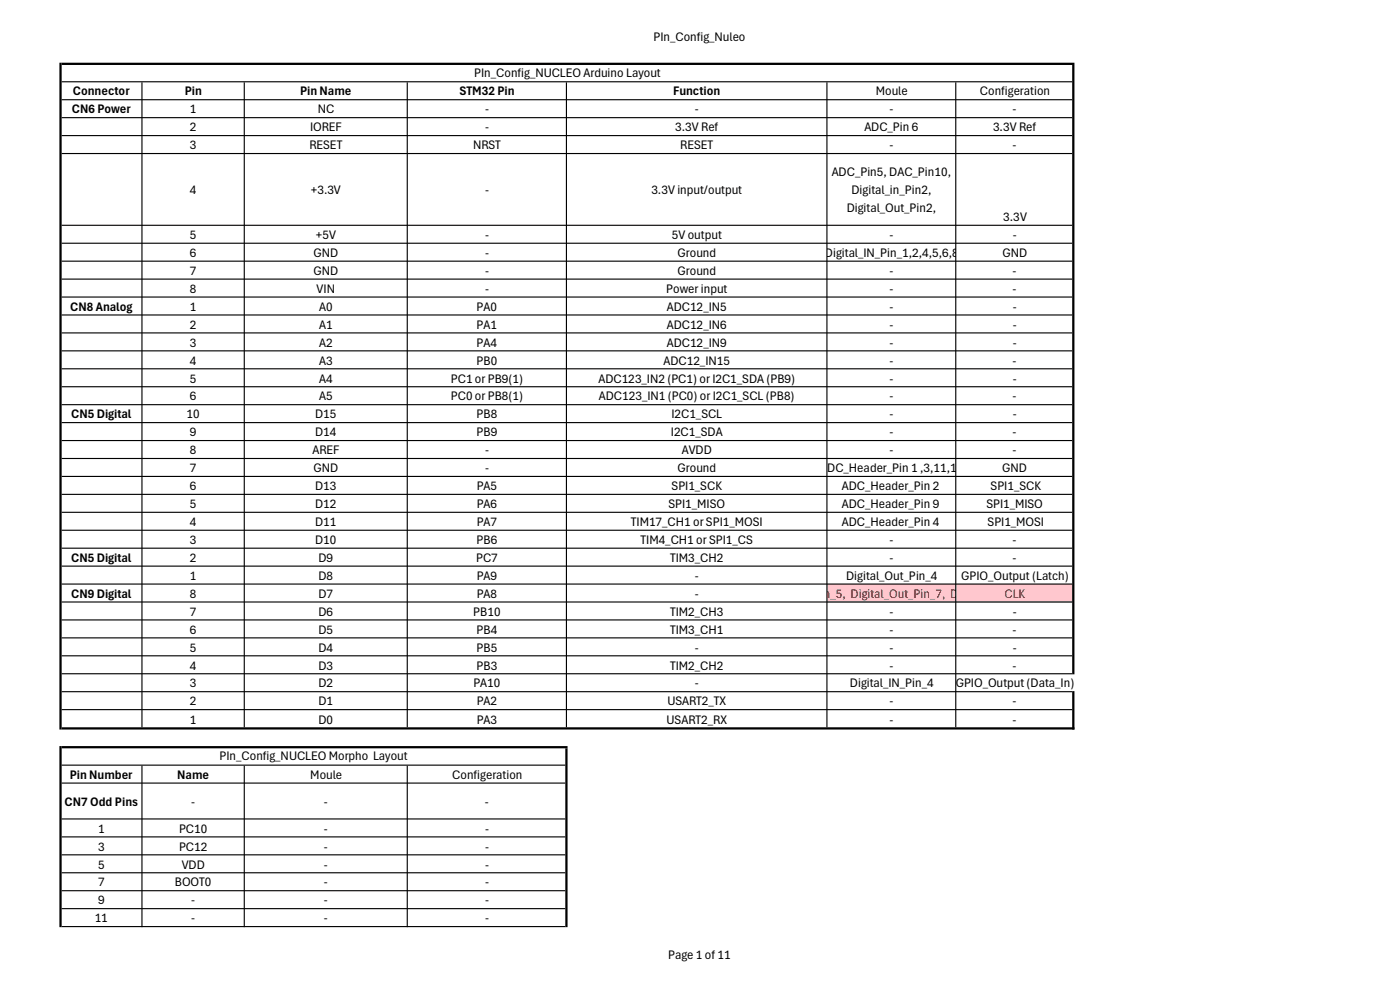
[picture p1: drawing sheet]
<svg xmlns="http://www.w3.org/2000/svg" width="420mm" height="297mm" viewBox="0 0 420 297" stroke-linecap="round" stroke-linejoin="round" font-family="sans-serif">
<defs><g id="words">
<g font-size="3.9">
<text x="196" y="12.2">PIn_Config_Nuleo</text>
<text x="142.3" y="23.2">PIn_Config_NUCLEO Arduino Layout</text>
<text x="21.9" y="28.6">Connector</text>
<text x="55.4" y="28.6">Pin</text>
<text x="90" y="28.6">Pin Name</text>
<text x="137.8" y="28.6">STM32 Pin</text>
<text x="202" y="28.6">Function</text>
<text x="262.8" y="28.6">Moule</text>
<text x="294" y="28.6">Configeration</text>
<text x="21.5" y="34">CN6 Power</text>
<text x="57" y="34">1</text>
<text x="95.3" y="34">NC</text>
<text x="145.5" y="34">-</text>
<text x="208.5" y="34">-</text>
<text x="266.8" y="34">-</text>
<text x="303.8" y="34">-</text>
<text x="57" y="39.4">2</text>
<text x="93" y="39.4">IOREF</text>
<text x="145.5" y="39.4">-</text>
<text x="202.6" y="39.4">3.3V Ref</text>
<text x="259.3" y="39.4">ADC_Pin 6</text>
<text x="297.9" y="39.4">3.3V Ref</text>
<text x="57" y="44.7">3</text>
<text x="92.8" y="44.7">RESET</text>
<text x="141.9" y="44.7">NRST</text>
<text x="204.1" y="44.7">RESET</text>
<text x="266.8" y="44.7">-</text>
<text x="303.8" y="44.7">-</text>
<text x="249.5" y="52.8">ADC_Pin5, DAC_Pin10,</text>
<text x="57" y="58.2">4</text>
<text x="93.2" y="58.2">+3.3V</text>
<text x="145.5" y="58.2">-</text>
<text x="195.4" y="58.2">3.3V input/output</text>
<text x="255.4" y="58.2">Digital_in_Pin2,</text>
<text x="254" y="63.5">Digital_Out_Pin2,</text>
<text x="57" y="71.6">5</text>
<text x="94.8" y="71.6">+5V</text>
<text x="145.5" y="71.6">-</text>
<text x="201.6" y="71.6">5V output</text>
<text x="266.8" y="71.6">-</text>
<text x="301" y="66.2">3.3V</text>
<text x="303.8" y="71.6">-</text>
<text x="57" y="77">6</text>
<text x="94" y="77">GND</text>
<text x="145.5" y="77">-</text>
<text x="203.2" y="77">Ground</text>
<text x="247.5" y="77">Digital_IN_Pin_1,2,4,5,6,8</text>
<text x="300.8" y="77">GND</text>
<text x="57" y="82.4">7</text>
<text x="94" y="82.4">GND</text>
<text x="145.5" y="82.4">-</text>
<text x="203.2" y="82.4">Ground</text>
<text x="266.8" y="82.4">-</text>
<text x="303.8" y="82.4">-</text>
<text x="57" y="87.8">8</text>
<text x="95" y="87.8">VIN</text>
<text x="145.5" y="87.8">-</text>
<text x="199.8" y="87.8">Power input</text>
<text x="266.8" y="87.8">-</text>
<text x="303.8" y="87.8">-</text>
<text x="21.1" y="93.1">CN8 Analog</text>
<text x="57" y="93.1">1</text>
<text x="95.7" y="93.1">A0</text>
<text x="143" y="93.1">PA0</text>
<text x="200" y="93.1">ADC12_IN5</text>
<text x="266.8" y="93.1">-</text>
<text x="303.8" y="93.1">-</text>
<text x="57" y="98.5">2</text>
<text x="95.7" y="98.5">A1</text>
<text x="143" y="98.5">PA1</text>
<text x="200" y="98.5">ADC12_IN6</text>
<text x="266.8" y="98.5">-</text>
<text x="303.8" y="98.5">-</text>
<text x="57" y="103.9">3</text>
<text x="95.7" y="103.9">A2</text>
<text x="143" y="103.9">PA4</text>
<text x="200" y="103.9">ADC12_IN9</text>
<text x="266.8" y="103.9">-</text>
<text x="303.8" y="103.9">-</text>
<text x="57" y="109.3">4</text>
<text x="95.7" y="109.3">A3</text>
<text x="142.9" y="109.3">PB0</text>
<text x="199" y="109.3">ADC12_IN15</text>
<text x="266.8" y="109.3">-</text>
<text x="303.8" y="109.3">-</text>
<text x="57" y="114.6">5</text>
<text x="95.7" y="114.6">A4</text>
<text x="135.2" y="114.6">PC1 or PB9(1)</text>
<text x="179.5" y="114.6">ADC123_IN2 (PC1) or I2C1_SDA (PB9)</text>
<text x="266.8" y="114.6">-</text>
<text x="303.8" y="114.6">-</text>
<text x="21.4" y="125.4">CN5 Digital</text>
<text x="56" y="125.4">10</text>
<text x="57" y="120">6</text>
<text x="94.5" y="125.4">D15</text>
<text x="95.7" y="120">A5</text>
<text x="135.2" y="120">PC0 or PB8(1)</text>
<text x="143" y="125.4">PB8</text>
<text x="179.6" y="120">ADC123_IN1 (PC0) or I2C1_SCL (PB8)</text>
<text x="201.4" y="125.4">I2C1_SCL</text>
<text x="266.8" y="120">-</text>
<text x="266.8" y="125.4">-</text>
<text x="303.8" y="120">-</text>
<text x="303.8" y="125.4">-</text>
<text x="57" y="130.8">9</text>
<text x="94.5" y="130.8">D14</text>
<text x="143" y="130.8">PB9</text>
<text x="201.3" y="130.8">I2C1_SDA</text>
<text x="266.8" y="130.8">-</text>
<text x="303.8" y="130.8">-</text>
<text x="57" y="136.1">8</text>
<text x="93.7" y="136.1">AREF</text>
<text x="145.5" y="136.1">-</text>
<text x="204.5" y="136.1">AVDD</text>
<text x="266.8" y="136.1">-</text>
<text x="303.8" y="136.1">-</text>
<text x="57" y="141.5">7</text>
<text x="94" y="141.5">GND</text>
<text x="145.5" y="141.5">-</text>
<text x="203.2" y="141.5">Ground</text>
<text x="246.1" y="141.5">ADC_Header_Pin 1 ,3,11,12</text>
<text x="300.7" y="141.5">GND</text>
<text x="57" y="146.9">6</text>
<text x="94.5" y="146.9">D13</text>
<text x="143" y="146.9">PA5</text>
<text x="201.4" y="146.9">SPI1_SCK</text>
<text x="252.6" y="146.9">ADC_Header_Pin 2</text>
<text x="297.2" y="146.9">SPI1_SCK</text>
<text x="57" y="152.3">5</text>
<text x="94.5" y="152.3">D12</text>
<text x="143" y="152.3">PA6</text>
<text x="200.6" y="152.3">SPI1_MISO</text>
<text x="252.6" y="152.2">ADC_Header_Pin 9</text>
<text x="295.9" y="152.3">SPI1_MISO</text>
<text x="57" y="157.6">4</text>
<text x="94.5" y="157.6">D11</text>
<text x="143" y="157.6">PA7</text>
<text x="189.3" y="157.6">TIM17_CH1 or SPI1_MOSI</text>
<text x="252.6" y="157.6">ADC_Header_Pin 4</text>
<text x="296.2" y="157.6">SPI1_MOSI</text>
<text x="57" y="163">3</text>
<text x="94.5" y="163">D10</text>
<text x="143" y="163">PB6</text>
<text x="192.2" y="163">TIM4_CH1 or SPI1_CS</text>
<text x="266.8" y="163">-</text>
<text x="303.8" y="163">-</text>
<text x="21.4" y="168.4">CN5 Digital</text>
<text x="57" y="168.4">2</text>
<text x="57" y="173.8">1</text>
<text x="95.5" y="168.4">D9</text>
<text x="95.5" y="173.8">D8</text>
<text x="142.8" y="168.4">PC7</text>
<text x="143" y="173.8">PA9</text>
<text x="201" y="168.4">TIM3_CH2</text>
<text x="208.5" y="173.8">-</text>
<text x="253.8" y="173.7">Digital_Out_Pin_4</text>
<text x="266.8" y="168.4">-</text>
<text x="288.4" y="173.7">GPIO_Output (Latch)</text>
<text x="303.8" y="168.4">-</text>
<text x="21.4" y="179.2">CN9 Digital</text>
<text x="57" y="179.2">8</text>
<text x="95.5" y="179.2">D7</text>
<text x="143" y="179.2">PA8</text>
<text x="208.5" y="179.2">-</text>
<text x="57" y="184.5">7</text>
<text x="95.5" y="184.5">D6</text>
<text x="142" y="184.5">PB10</text>
<text x="201" y="184.5">TIM2_CH3</text>
<text x="266.8" y="184.5">-</text>
<text x="303.8" y="184.5">-</text>
<text x="57" y="189.9">6</text>
<text x="95.5" y="189.9">D5</text>
<text x="143" y="189.9">PB4</text>
<text x="201.1" y="189.9">TIM3_CH1</text>
<text x="266.8" y="189.9">-</text>
<text x="303.8" y="189.9">-</text>
<text x="57" y="195.3">5</text>
<text x="95.5" y="195.3">D4</text>
<text x="143" y="195.3">PB5</text>
<text x="208.5" y="195.3">-</text>
<text x="266.8" y="195.3">-</text>
<text x="303.8" y="195.3">-</text>
<text x="57" y="200.7">4</text>
<text x="95.5" y="200.7">D3</text>
<text x="143" y="200.7">PB3</text>
<text x="201.1" y="200.7">TIM2_CH2</text>
<text x="266.8" y="200.7">-</text>
<text x="303.8" y="200.7">-</text>
<text x="57" y="206">3</text>
<text x="95.5" y="206">D2</text>
<text x="142" y="206">PA10</text>
<text x="208.4" y="206">-</text>
<text x="255" y="206">Digital_IN_Pin_4</text>
<text x="286.7" y="206">GPIO_Output (Data_In)</text>
<text x="57" y="211.4">2</text>
<text x="95.5" y="211.4">D1</text>
<text x="143" y="211.4">PA2</text>
<text x="200.2" y="211.4">USART2_TX</text>
<text x="266.8" y="211.4">-</text>
<text x="303.8" y="211.4">-</text>
<text x="57" y="216.9">1</text>
<text x="95.5" y="216.9">D0</text>
<text x="143" y="216.9">PA3</text>
<text x="200" y="216.9">USART2_RX</text>
<text x="266.8" y="216.9">-</text>
<text x="303.8" y="216.9">-</text>
<text x="65.9" y="227.9">PIn_Config_NUCLEO Morpho Layout</text>
<text x="21" y="233.4">Pin Number</text>
<text x="53.2" y="233.4">Name</text>
<text x="93.1" y="233.4">Moule</text>
<text x="135.7" y="233.4">Configeration</text>
<text x="19.4" y="241.5">CN7 Odd Pins</text>
<text x="57.4" y="241.5">-</text>
<text x="97.2" y="241.5">-</text>
<text x="145.5" y="241.5">-</text>
<text x="29.4" y="249.6">1</text>
<text x="53.7" y="249.6">PC10</text>
<text x="97.1" y="249.6">-</text>
<text x="145.5" y="249.6">-</text>
<text x="29.4" y="254.9">3</text>
<text x="53.7" y="254.9">PC12</text>
<text x="97.1" y="254.9">-</text>
<text x="145.5" y="254.9">-</text>
<text x="29.4" y="260.3">5</text>
<text x="54.5" y="260.3">VDD</text>
<text x="97.1" y="260.3">-</text>
<text x="145.5" y="260.3">-</text>
<text x="29.4" y="265.7">7</text>
<text x="52.4" y="265.7">BOOT0</text>
<text x="97.2" y="265.7">-</text>
<text x="145.5" y="265.7">-</text>
<text x="29.4" y="271.1">9</text>
<text x="57.3" y="271.1">-</text>
<text x="97.1" y="271.1">-</text>
<text x="145.5" y="271.1">-</text>
<text x="28.4" y="276.4">11</text>
<text x="57.4" y="276.4">-</text>
<text x="97.2" y="276.4">-</text>
<text x="145.5" y="276.4">-</text>
<text x="200.4" y="287.3">Page 1 of 11</text>
</g>
<g font-size="3.9" fill="#9c0006">
<text x="222.6" y="179.1">DAC_Header_Pin_5, Digital_Out_Pin_7, Digital_Out_Pin_7</text>
<text x="301.4" y="179.1">CLK</text>
</g>
</g></defs>
<path d="M248.1 175h73.9v5.5h-73.9z" fill="#ffc7ce"/>
<g fill="#000">
<path d="M18.5 18.8h303.8v.7h-303.8zM18.5 24.3h303.1v.4h-303.1zM18.5 29.7h303.1v.4h-303.1zM18.5 35.1h303.1v.3h-303.1zM18.5 40.5h303.1v.3h-303.1zM18.5 45.8h303.1v.4h-303.1zM18.5 67.4h303.1v.3h-303.1zM18.5 72.7h303.1v.4h-303.1zM18.5 78.1h303.1v.3h-303.1zM18.5 83.5h303.1v.3h-303.1zM18.5 88.9h303.1v.3h-303.1zM18.5 94.2h303.1v.4h-303.1zM18.5 99.6h303.1v.3h-303.1zM18.5 105h303.1v.3h-303.1zM18.5 110.4h303.1v.3h-303.1zM18.5 115.7h303.1v.4h-303.1zM18.5 121.1h303.1v.4h-303.1zM18.5 126.5h303.1v.3h-303.1zM18.5 131.9h303.1v.3h-303.1zM18.5 137.2h303.1v.4h-303.1zM18.5 142.6h303.1v.4h-303.1zM18.5 148h303.1v.3h-303.1zM18.5 153.4h303.1v.3h-303.1zM18.5 158.7h303.1v.4h-303.1zM18.5 164.1h303.1v.4h-303.1zM18.5 169.5h303.1v.3h-303.1zM18.5 174.9h303.1v.3h-303.1zM18.5 180.3h303.1v.3h-303.1zM18.5 185.6h303.1v.4h-303.1zM18.5 191h303.1v.3h-303.1zM18.5 196.4h303.1v.3h-303.1zM18.5 201.8h303.1v.3h-303.1zM18.5 207.1h303.1v.4h-303.1zM18.5 212.5h303.1v.4h-303.1zM18.5 218h303.8v.7h-303.8zM18.5 223.6h151.8v.7h-151.8zM18.5 229.2h151.1v.3h-151.1zM18.5 234.5h151.1v.4h-151.1zM18.5 245.3h151.1v.3h-151.1zM18.5 250.7h151.1v.3h-151.1zM18.5 256h151.1v.4h-151.1zM18.5 261.4h151.1v.3h-151.1zM18.5 266.8h151.1v.3h-151.1zM18.5 272.2h151.1v.3h-151.1zM18.5 277.5h151.1v.4h-151.1z" fill-rule="evenodd"/>
<path d="M321.6 19.5h.7v182.6h-.7zM17.8 18.8h.7v199.9h-.7zM169.8 24.7h.3v193.3h-.3zM42.4 24.7h.4v193.3h-.4zM73.1 24.7h.3v193.3h-.3zM122 24.7h.3v193.3h-.3zM17.8 223.6h.7v54.3h-.7zM321.6 207.1h.7v11.6h-.7zM42.4 229.5h.4v48.4h-.4zM73.1 229.5h.3v48.4h-.3zM122 229.5h.3v48.4h-.3zM169.6 224.3h.7v53.6h-.7zM247.9 24.7h.3v193.3h-.3zM286.6 24.7h.3v193.3h-.3z" fill-rule="evenodd"/>
</g>
<use href="#words"/>
</svg>
